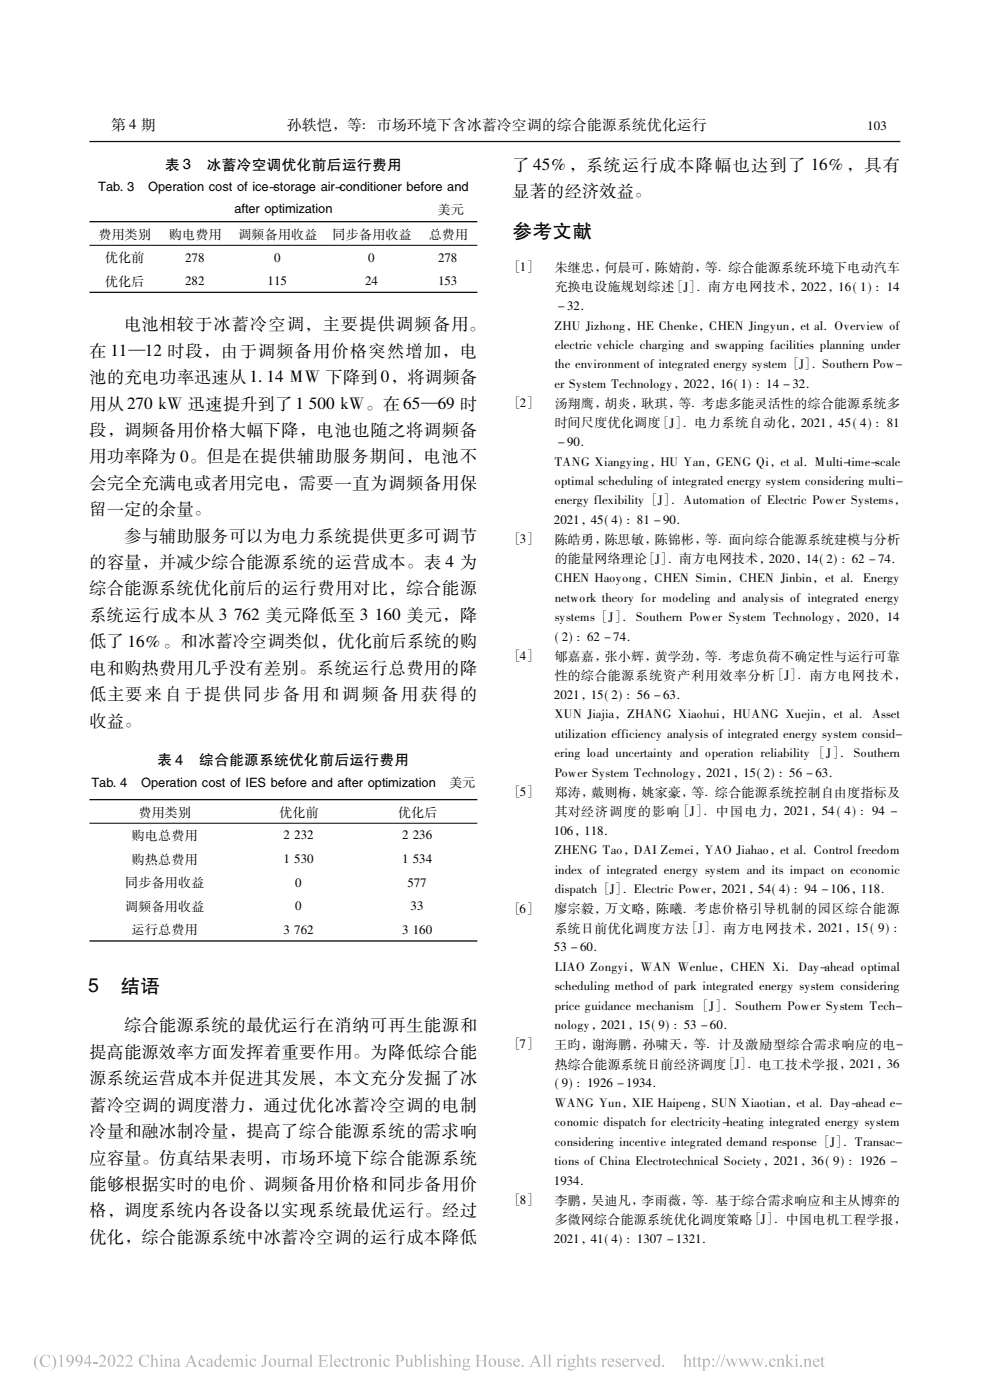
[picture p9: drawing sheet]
<svg xmlns="http://www.w3.org/2000/svg" width="210mm" height="297mm" viewBox="0 0 210 297" stroke-linecap="round" stroke-linejoin="round" font-family="sans-serif">
<defs><g id="words">
<g font-size="4.2">
<text x="108.7" y="50.4">参考文献</text>
<text x="18.7" y="210.4">5</text>
<text x="25.5" y="210.7">结语</text>
</g>
<g font-size="3.6">
<text x="108.7" y="36.3">了 45% ，</text>
<text x="108.7" y="41.8">显著的经济效益。</text>
<text x="124.3" y="36.3">系统运行成本降幅也达到了 16% ，</text>
<text x="183.3" y="36.3">具有</text>
<text x="26.4" y="70.1">电池相较于冰蓄冷空调，</text>
<text x="68.4" y="70.1">主要提供调频备用。</text>
<text x="19" y="75.7">在 11—12 时段，</text>
<text x="46.9" y="75.7">由于调频备用价格突然增加，</text>
<text x="97.6" y="75.7">电</text>
<text x="19" y="81.3">池的充电功率迅速从 1. 14 MW 下降到 0，</text>
<text x="86.5" y="81.3">将调频备</text>
<text x="19" y="86.9">用从270 kW 迅速提升到了1</text>
<text x="65.5" y="86.7">500 kW。</text>
<text x="81.3" y="86.9">在65—69 时</text>
<text x="19" y="92.5">段，</text>
<text x="26.4" y="92.5">调频备用价格大幅下降，</text>
<text x="67.2" y="92.5">电池也随之将调频备</text>
<text x="19" y="98.1">用功率降为 0。</text>
<text x="43.9" y="98.1">但是在提供辅助服务期间，</text>
<text x="89.9" y="98.1">电池不</text>
<text x="19" y="103.7">会完全充满电或者用完电，</text>
<text x="63.4" y="103.7">需要一直为调频备用保</text>
<text x="19" y="109.3">留一定的余量。</text>
<text x="26.4" y="114.9">参与辅助服务可以为电力系统提供更多可调节</text>
<text x="19" y="120.5">的容量，</text>
<text x="33.8" y="120.5">并减少综合能源系统的运营成本。</text>
<text x="90" y="120.5">表 4 为</text>
<text x="19" y="126.1">综合能源系统优化前后的运行费用对比，</text>
<text x="19" y="131.7">系统运行成本从 3</text>
<text x="49.6" y="131.5">762 美元降低至 3</text>
<text x="79.5" y="131.5">160 美元，</text>
<text x="86.2" y="126.1">综合能源</text>
<text x="97.6" y="131.7">降</text>
<text x="19" y="137.3">低了 16% 。</text>
<text x="38.3" y="137.3">和冰蓄冷空调类似，</text>
<text x="71.6" y="137.3">优化前后系统的购</text>
<text x="19" y="142.9">电和购热费用几乎没有差别。</text>
<text x="67.2" y="142.9">系统运行总费用的降</text>
<text x="19" y="148.5">低主要来自于提供同步备用和调频备用获得的</text>
<text x="19" y="154.1">收益。</text>
<text x="26.4" y="218.8">综合能源系统的最优运行在消纳可再生能源和</text>
<text x="19" y="224.4">提高能源效率方面发挥着重要作用。</text>
<text x="78.6" y="224.4">为降低综合能</text>
<text x="19" y="230">源系统运营成本并促进其发展，</text>
<text x="71" y="230">本文充分发掘了冰</text>
<text x="19" y="235.6">蓄冷空调的调度潜力，</text>
<text x="56" y="235.6">通过优化冰蓄冷空调的电制</text>
<text x="19" y="241.2">冷量和融冰制冷量，</text>
<text x="52.3" y="241.2">提高了综合能源系统的需求响</text>
<text x="19" y="246.8">应容量。</text>
<text x="33.8" y="246.8">仿真结果表明，</text>
<text x="59.7" y="246.8">市场环境下综合能源系统</text>
<text x="19" y="252.4">能够根据实时的电价、</text>
<text x="56" y="252.4">调频备用价格和同步备用价</text>
<text x="19" y="258">格，</text>
<text x="19" y="263.6">优化，</text>
<text x="26.4" y="258">调度系统内各设备以实现系统最优运行。</text>
<text x="30.1" y="263.6">综合能源系统中冰蓄冷空调的运行成本降低</text>
<text x="93.8" y="258">经过</text>
</g>
<g font-size="3.1">
<text x="23.6" y="27.6">第 4 期</text>
<text x="60.9" y="27.6">孙轶恺，</text>
<text x="73.6" y="27.6">等:</text>
<text x="80" y="27.6">市场环境下含冰蓄冷空调的综合能源系统优化运行</text>
<text x="35" y="36">表 3</text>
<text x="43.9" y="36">冰蓄冷空调优化前后运行费用</text>
<text x="33.4" y="162.3">表 4</text>
<text x="42.3" y="162.3">综合能源系统优化前后运行费用</text>
</g>
<g font-size="2.7">
<text x="183.9" y="27.5">103</text>
<text x="20.8" y="40.6">Tab. 3</text>
<text x="31.4" y="40.6">Operation cost of ice-storage air-conditioner before and</text>
<text x="49.7" y="45.3">after optimization</text>
<text x="92.9" y="45.4">美元</text>
<text x="20.9" y="50.6">费用类别</text>
<text x="35.9" y="50.6">购电费用</text>
<text x="50.6" y="50.6">调频备用收益</text>
<text x="70.5" y="50.6">同步备用收益</text>
<text x="90.9" y="50.6">总费用</text>
<text x="22.3" y="55.6">优化前</text>
<text x="39.3" y="55.5">278</text>
<text x="58.1" y="55.5">0</text>
<text x="78.1" y="55.5">0</text>
<text x="92.9" y="55.5">278</text>
<text x="108.2" y="57.5">［ 1］</text>
<text x="117.7" y="57.7">朱继忠， 何晨可， 陈婧韵， 等． 综合能源系统环境下电动汽车</text>
<text x="22.3" y="60.6">优化后</text>
<text x="39.3" y="60.5">282</text>
<text x="56.8" y="60.5">115</text>
<text x="77.4" y="60.5">24</text>
<text x="92.9" y="60.5">153</text>
<text x="117.7" y="61.8">充换电设施规划综述［ J］ ． 南方电网技术， 2022， 16( 1) :</text>
<text x="118.3" y="65.8">－32．</text>
<text x="188.1" y="61.7">14</text>
<text x="117.7" y="69.9">ZHU Jizhong， HE Chenke， CHEN Jingyun， et al． Overview of</text>
<text x="117.7" y="74">electric vehicle charging and swapping facilities planning under</text>
<text x="117.6" y="82.3">er System Technology， 2022， 16( 1) : 14 －32．</text>
<text x="117.7" y="78.2">the environment of integrated energy system［ J］ ． Southern Pow-</text>
<text x="108.2" y="86.4">［ 2］</text>
<text x="117.7" y="86.5">汤翔鹰， 胡炎， 耿琪， 等． 考虑多能灵活性的综合能源系统多</text>
<text x="117.7" y="90.6">时间尺度优化调度［ J］ ． 电力系统自动化， 2021， 45( 4) :</text>
<text x="118.3" y="94.7">－90．</text>
<text x="188.1" y="90.5">81</text>
<text x="117.7" y="98.8">TANG Xiangying， HU Yan， GENG Qi， et al． Multi-time-scale</text>
<text x="117.7" y="102.9">optimal scheduling of integrated energy system considering multi-</text>
<text x="117.7" y="107">energy flexibility ［ J］ ． Automation of Electric Power Systems，</text>
<text x="117.5" y="111.1">2021， 45( 4) : 81 －90．</text>
<text x="108.2" y="115.3">［ 3］</text>
<text x="117.7" y="115.4">陈皓勇， 陈思敏， 陈锦彬， 等． 面向综合能源系统建模与分析</text>
<text x="117.7" y="119.5">的能量网络理论［ J］ ． 南方电网技术， 2020， 14( 2) : 62 －74．</text>
<text x="117.7" y="123.5">CHEN Haoyong，</text>
<text x="138.8" y="123.5">CHEN Simin，</text>
<text x="156.8" y="123.5">CHEN Jinbin，</text>
<text x="175" y="123.5">et al．</text>
<text x="183" y="123.5">Energy</text>
<text x="117.7" y="127.6">network theory for modeling and analysis of integrated energy</text>
<text x="117.7" y="131.7">systems［ J］ ．</text>
<text x="134.9" y="131.7">Southern Power System Technology，</text>
<text x="179.8" y="131.7">2020，</text>
<text x="188.1" y="131.7">14</text>
<text x="117.7" y="135.9">( 2) : 62 －74．</text>
<text x="108.2" y="140">［ 4］</text>
<text x="117.7" y="140.1">郇嘉嘉， 张小辉， 黄学劲， 等． 考虑负荷不确定性与运行可靠</text>
<text x="117.5" y="148.2">2021， 15( 2) : 56 －63．</text>
<text x="117.7" y="144.3">性的综合能源系统资产利用效率分析［ J］ ． 南方电网技术，</text>
<text x="117.7" y="152.3">XUN Jiajia，</text>
<text x="133.1" y="152.3">ZHANG Xiaohui，</text>
<text x="155.5" y="152.3">HUANG Xuejin，</text>
<text x="176.8" y="152.3">et al．</text>
<text x="185" y="152.3">Asset</text>
<text x="117.6" y="160.6">ering load uncertainty and operation reliability ［ J］ ．</text>
<text x="117.7" y="156.5">utilization efficiency analysis of integrated energy system consid-</text>
<text x="181.1" y="160.6">Southern</text>
<text x="19.4" y="166.9">Tab. 4</text>
<text x="30" y="166.9">Operation cost of IES before and after optimization</text>
<text x="95.3" y="167">美元</text>
<text x="117.7" y="164.7">Power System Technology， 2021， 15( 2) : 56 －63．</text>
<text x="29.4" y="173.2">费用类别</text>
<text x="59.3" y="173.2">优化前</text>
<text x="84.4" y="173.2">优化后</text>
<text x="108.2" y="168.8">［ 5］</text>
<text x="117.7" y="169">郑涛， 戴则梅， 姚家豪， 等． 综合能源系统控制自由度指标及</text>
<text x="117.7" y="173.1">其对经济调度的影响［ J］ ． 中国电力，</text>
<text x="166.2" y="172.9">2021，</text>
<text x="174.3" y="172.9">54( 4) :</text>
<text x="185" y="172.9">94 －</text>
<text x="28" y="178.2">购电总费用</text>
<text x="60.1" y="178.1">2</text>
<text x="62.4" y="178.1">232</text>
<text x="85.3" y="178.1">2</text>
<text x="87.6" y="178.1">236</text>
<text x="117.5" y="177.1">106， 118．</text>
<text x="28" y="183.2">购热总费用</text>
<text x="60.1" y="183.1">1</text>
<text x="62.4" y="183.1">530</text>
<text x="85.3" y="183.1">1</text>
<text x="87.6" y="183.1">534</text>
<text x="117.7" y="181.2">ZHENG Tao， DAI Zemei， YAO Jiahao， et al． Control freedom</text>
<text x="117.7" y="185.3">index of integrated energy system and its impact on economic</text>
<text x="26.6" y="188.2">同步备用收益</text>
<text x="62.6" y="188.1">0</text>
<text x="86.4" y="188.1">577</text>
<text x="117.7" y="189.4">dispatch ［ J］ ． Electric Power， 2021， 54( 4) : 94 －106， 118．</text>
<text x="26.6" y="193.2">调频备用收益</text>
<text x="62.6" y="193.1">0</text>
<text x="87.1" y="193.1">33</text>
<text x="108.2" y="193.6">［ 6］</text>
<text x="117.6" y="193.7">廖宗毅， 万文略，</text>
<text x="117.7" y="197.8">系统日前优化调度方法［ J］ ． 南方电网技术，</text>
<text x="139.2" y="193.7">陈曦． 考虑价格引导机制的园区综合能源</text>
<text x="173.5" y="197.7">2021，</text>
<text x="181.5" y="197.7">15( 9) :</text>
<text x="28" y="198.2">运行总费用</text>
<text x="60.1" y="198.1">3</text>
<text x="62.4" y="198.1">762</text>
<text x="85.3" y="198.1">3</text>
<text x="87.6" y="198.1">160</text>
<text x="117.5" y="201.8">53 －60．</text>
<text x="117.7" y="205.9">LIAO Zongyi，</text>
<text x="135.9" y="205.9">WAN Wenlue，</text>
<text x="155" y="205.9">CHEN Xi．</text>
<text x="169.3" y="205.9">Day-ahead optimal</text>
<text x="117.7" y="210">scheduling method of park integrated energy system considering</text>
<text x="117.7" y="214.2">price guidance mechanism ［ J］ ． Southern Power System Tech-</text>
<text x="117.6" y="218.3">nology， 2021， 15( 9) : 53 －60．</text>
<text x="108.2" y="222.4">［ 7］</text>
<text x="117.6" y="222.5">王昀， 谢海鹏， 孙啸天， 等． 计及激励型综合需求响应的电-</text>
<text x="117.7" y="226.7">热综合能源系统日前经济调度［ J］ ． 电工技术学报， 2021， 36</text>
<text x="117.7" y="230.7">( 9) : 1926 －1934．</text>
<text x="117.6" y="238.9">conomic dispatch for electricity-heating integrated energy system</text>
<text x="117.7" y="234.8">WANG Yun， XIE Haipeng， SUN Xiaotian， et al． Day-ahead e-</text>
<text x="117.7" y="243">considering incentive integrated demand response ［ J］ ． Transac-</text>
<text x="117.5" y="251.3">1934．</text>
<text x="117.6" y="247.2">tions of China Electrotechnical Society， 2021， 36( 9) :</text>
<text x="182.4" y="247.2">1926 －</text>
<text x="108.2" y="255.4">［ 8］</text>
<text x="117.7" y="255.5">李鹏， 吴迪凡， 李雨薇， 等． 基于综合需求响应和主从博弈的</text>
<text x="117.5" y="263.7">2021， 41( 4) : 1307 －1321．</text>
<text x="117.7" y="259.6">多微网综合能源系统优化调度策略［ J］ ． 中国电机工程学报，</text>
</g>
</g></defs>
<path d="M19 30h172M19 47h82.2M19 62h82.2M19 169.6h82.2M19 199.6h82.2" fill="none" stroke="#000" stroke-width=".27"/>
<path d="M19 52h82.2M19 174.6h82.2" fill="none" stroke="#000" stroke-width=".21"/>
<g fill="#b3b3b3">
<path d="M7.8 287.6l.4-.3a2.47 2.47 0 0 0 0 3.4 1.93 1.93 0 0 1-.4-3.1z" fill-rule="evenodd"/>
<path d="M8.9 287.7a1.78 1.78 0 0 1 1.5-.2l.1-.1 .1 .8a.92 .92 0 0 0-1.1-.7 .92 .92 0 0 0-.6 1.2 .98 .98 0 0 0 .6 1.1 .98 .98 0 0 0 1.2-.5 1.24 1.24 0 0 1-1.9 .3 1.24 1.24 0 0 1 .1-1.9z" fill-rule="evenodd"/>
<path d="M122.2 287.5l.5-.2v1.2a.55 .55 0 0 1 .7-.3 .55 .55 0 0 1 .4 .7v.8l.2 .2h-.8l.2-.2v-1a.35 .35 0 0 0-.3-.3 .35 .35 0 0 0-.4 .2v1.1l.3 .2h-.8l.2-.1v-.3v-1.7v-.3z" fill-rule="evenodd"/>
<path d="M12.5 287.7l.7-.3v2.2l.3 .3h-.9l.2-.1 .1-1.7-.1-.4z" fill-rule="evenodd"/>
<path d="M14.4 287.5a.93 .93 0 0 1 1.2 .3 .93 .93 0 0 1 0 1.1 1.34 1.34 0 0 1-1.5 1 1.26 1.26 0 0 0 1.1-1.1 .77 .77 0 0 1-1.1-.2 .77 .77 0 0 1 .3-1.1zM14.7 287.5a.64 .64 0 0 0-.3 .9 .64 .64 0 0 0 .9 .3 .99 .99 0 0 0-.4-1.2z" fill-rule="evenodd"/>
<path d="M18.9 287.4h.2v1.6h.3v.2h-.3v.7h-.3v-.7h-1v-.2zM18.8 287.7l-.8 1.3h.8z" fill-rule="evenodd"/>
<path d="M19.7 288.9h1v.3h-1z" fill-rule="evenodd"/>
<path d="M21.2 287.5a.77 .77 0 0 1 1.1 .2 .77 .77 0 0 1-.2 1.1l-.8 .8h.9l.3-.2-.1 .5-1.5-.1a2.08 2.08 0 0 0 1.1-1.9 .62 .62 0 0 0-1 .2z" fill-rule="evenodd"/>
<path d="M23.2 287.6a.75 .75 0 0 1 .9-.1 .75 .75 0 0 1 .3 .8 1.09 1.09 0 0 1-1 1.6 1.75 1.75 0 0 1-.2-2.3zM23.5 287.5a2.28 2.28 0 0 0 0 2.3h.1a1.76 1.76 0 0 0 .3-2.1z" fill-rule="evenodd"/>
<path d="M25 287.5a.77 .77 0 0 1 1.1 .2 .77 .77 0 0 1-.3 1.1l-.8 .8h1l.3-.2-.2 .5h-1.4a2.65 2.65 0 0 0 1.1-1.9 .6 .6 0 0 0-.6-.3 .6 .6 0 0 0-.5 .4z" fill-rule="evenodd"/>
<path d="M26.8 287.5a.77 .77 0 0 1 1.2 .2 .77 .77 0 0 1-.3 1.1l-.8 .8h1l.3-.2-.2 .5-1.4-.1a2.08 2.08 0 0 0 1.1-1.9 .62 .62 0 0 0-1.1 .2z" fill-rule="evenodd"/>
<path d="M29.9 287.7a1.76 1.76 0 0 1 1.5-.2l.2-.1v.8a.9 .9 0 0 0-1.1-.7 .9 .9 0 0 0-.6 1.2 .96 .96 0 0 0 .6 1.1 .96 .96 0 0 0 1.2-.5 1.24 1.24 0 0 1-1.9 .3 1.24 1.24 0 0 1 .1-1.9z" fill-rule="evenodd"/>
<path d="M31.8 287.5l.6-.2v1.2a.54 .54 0 0 1 .7-.3 .54 .54 0 0 1 .3 .7v.9l.3 .1h-.9l.3-.2v-1a.35 .35 0 0 0-.3-.3 .35 .35 0 0 0-.4 .2v1.2l.3 .1h-.8l.2-.2v-2z" fill-rule="evenodd"/>
<path d="M125.4 288.3l.9-.1v.5a.45 .45 0 0 0-.3-.4 .45 .45 0 0 0-.5 .1v.3l.3 .2a.59 .59 0 0 1 .5 .7 .59 .59 0 0 1-.9 .3h-.1v-.5a.45 .45 0 0 0 .3 .4 .45 .45 0 0 0 .5-.2l-.1-.3-.7-.4z" fill-rule="evenodd"/>
<path d="M100.8 287.4h1l-.3 .2v1h1.2v-1l-.4-.2h1.1l-.3 .2-.1 .3 .1 1.7 .3 .3h-1.1l.4-.1v-1.1h-1.2v1l.3 .2h-1l.3-.1v-.3v-1.9z" fill-rule="evenodd"/>
<path d="M36.9 288.5a.62 .62 0 0 1 .7-.3 .62 .62 0 0 1 .4 .6v.9h.3l-.4 .2-.2-.2a.51 .51 0 0 1-.9 .1 .51 .51 0 0 1 .4-.8l.5-.2v-.3a.32 .32 0 0 0-.4-.2 .32 .32 0 0 0-.2 .4h-.2zM37.1 289.2a.34 .34 0 0 0 .1 .5 .34 .34 0 0 0 .5-.1v-.7z" fill-rule="evenodd"/>
<path d="M16.3 287.5a.86 .86 0 0 1 1.1 .1 .86 .86 0 0 1 .1 1.1 1.38 1.38 0 0 1-1.5 1.2 1.21 1.21 0 0 0 1.1-1.1 .78 .78 0 0 1-1.1-.2 .78 .78 0 0 1 .3-1.1zM16.4 287.7a.64 .64 0 0 0-.1 .7 .64 .64 0 0 0 .8 .3 .74 .74 0 0 0-.5-1.2z" fill-rule="evenodd"/>
<path d="M85.8 288.2h.6v1.1a.36 .36 0 0 0 .3 .4 .36 .36 0 0 0 .4-.2v-1.1l-.2-.2h.6v1.4l.2 .1-.6 .2v-.3a.54 .54 0 0 1-.6 .3 .54 .54 0 0 1-.4-.6v-.9z" fill-rule="evenodd"/>
<path d="M42.3 288.4a.59 .59 0 0 1 .7-.2 .59 .59 0 0 1 .4 .5 .29 .29 0 0 1-.3 0 .29 .29 0 0 1-.1-.3 .6 .6 0 0 0-.6 .3 .6 .6 0 0 0 .1 .7 .55 .55 0 0 0 .6 .2 .55 .55 0 0 0 .4-.4 .76 .76 0 0 1-.9 .7 .76 .76 0 0 1-.5-1.1z" fill-rule="evenodd"/>
<path d="M44 288.3a.62 .62 0 0 1 .7-.1 .62 .62 0 0 1 .3 .6l.1 .9h.2l-.4 .2-.2-.2a.51 .51 0 0 1-.9 .1 .51 .51 0 0 1 .5-.8l.4-.2v-.3a.36 .36 0 0 0-.4-.2 .36 .36 0 0 0-.3 .5l-.1-.1zM44.1 289.2l.1 .5h.3l.2-.1v-.7z" fill-rule="evenodd"/>
<path d="M46.4 287.5l.5-.2v2.3l.3 .1-.6 .2v-.2a.74 .74 0 0 1-1 0 .74 .74 0 0 1-.1-1l.5-.5 .6 .1v-.6zM46 288.4a.75 .75 0 0 0-.2 .8 .75 .75 0 0 0 .6 .5l.2-.1v-.9a.38 .38 0 0 0-.2-.3 .38 .38 0 0 0-.4 0z" fill-rule="evenodd"/>
<path d="M53.2 288.4a.56 .56 0 0 1 .6-.2 .56 .56 0 0 1 .4 .5 .27 .27 0 0 1-.3-.1 .27 .27 0 0 1-.1-.2 .6 .6 0 0 0-.6 .3 .6 .6 0 0 0 .2 .7 .55 .55 0 0 0 .5 .2 .55 .55 0 0 0 .5-.4 .76 .76 0 0 1-1 .7 .76 .76 0 0 1-.5-1.1z" fill-rule="evenodd"/>
<path d="M34.1 287.5a.18 .18 0 0 1 .3 0 .18 .18 0 0 1-.3 0zM33.8 288.4l.6-.2v1.5l.3 .2h-.9l.3-.1v-.3v-1z" fill-rule="evenodd"/>
<path d="M52.1 287.5a.2 .2 0 0 1 .4 0 .2 .2 0 0 1-.4 0zM51.9 288.4l.6-.2v1.6l.2 .1h-.8l.2-.2v-1.2z" fill-rule="evenodd"/>
<path d="M47.6 288.4a.67 .67 0 0 1 .7-.2 .67 .67 0 0 1 .5 .7h-1.2a.6 .6 0 0 0 .4 .7 .6 .6 0 0 0 .7-.4 .74 .74 0 0 1-.9 .7 .74 .74 0 0 1-.5-1.1zM47.7 288.4l-.1 .3h.8a.39 .39 0 0 0-.2-.3 .39 .39 0 0 0-.5 0z" fill-rule="evenodd"/>
<path d="M55.7 287.4h1.1l-.4 .3v1.4a.58 .58 0 0 1-.2 .7 .58 .58 0 0 1-.7-.1l.1-.2 .4 .3 .1-.1v-2z" fill-rule="evenodd"/>
<path d="M56.9 289a.85 .85 0 0 1 1.7 0 .85 .85 0 0 1-1.7 0zM57.5 288.4a.89 .89 0 0 0 .5 1.4 .92 .92 0 0 0-.4-1.5z" fill-rule="evenodd"/>
<path d="M58.7 288.2h.6v1.1a.36 .36 0 0 0 .3 .4 .36 .36 0 0 0 .4-.2v-1.1l-.2-.2h.5v1.4l.3 .1-.6 .2v-.3a.52 .52 0 0 1-.6 .4 .52 .52 0 0 1-.4-.7v-.9z" fill-rule="evenodd"/>
<path d="M60.6 288.4l.6-.2v.3l.3-.3 .3 .1a.23 .23 0 0 1-.1 .2 .23 .23 0 0 1-.3-.1l-.2 .3v1l.3 .2h-.9l.3-.2v-1.2z" fill-rule="evenodd"/>
<path d="M61.8 288.4l.6-.2v.3a.54 .54 0 0 1 .7-.3 .54 .54 0 0 1 .4 .6v1l.2 .1h-.8l.2-.2v-.9v-.3l-.2-.1-.5 .2v1.1l.3 .2h-.8l.2-.2v-1.2z" fill-rule="evenodd"/>
<path d="M64.1 288.3a.62 .62 0 0 1 .7-.1 .62 .62 0 0 1 .4 .6v.9h.2l-.3 .2-.3-.2a.51 .51 0 0 1-.9 .1 .51 .51 0 0 1 .5-.8l.4-.2v-.3a.36 .36 0 0 0-.4-.2 .36 .36 0 0 0-.2 .5l-.2-.1zM64.2 289.2l.1 .5h.3l.2-.1v-.7z" fill-rule="evenodd"/>
<path d="M65.5 287.5l.6-.2v2.4l.3 .2h-.9l.3-.1v-2.1z" fill-rule="evenodd"/>
<path d="M67.5 287.4h1.9v.6l-.2-.4-1-.1v1h.8l.1-.3v.8l-.2-.3h-.7v1l.1 .1a.9 .9 0 0 0 1.2-.5l-.1 .6h-1.9l.2-.1 .1-.3v-1.8z" fill-rule="evenodd"/>
<path d="M172.6 288.4a.67 .67 0 0 1 .8-.2 .67 .67 0 0 1 .4 .7h-1.2a.6 .6 0 0 0 .4 .7 .6 .6 0 0 0 .8-.4 .73 .73 0 0 1-1 .7 .73 .73 0 0 1-.4-1.1zM172.8 288.4l-.2 .3h.9a.4 .4 0 0 0-.3-.4 .4 .4 0 0 0-.4 .1z" fill-rule="evenodd"/>
<path d="M71.1 288.4a.67 .67 0 0 1 .7-.2 .67 .67 0 0 1 .5 .7h-1.2a.6 .6 0 0 0 .4 .7 .6 .6 0 0 0 .7-.4 .73 .73 0 0 1-.9 .7 .73 .73 0 0 1-.4-1.1zM71.3 288.4l-.2 .3h.8a.4 .4 0 0 0-.2-.4 .4 .4 0 0 0-.4 .1z" fill-rule="evenodd"/>
<path d="M72.8 288.4a.56 .56 0 0 1 .6-.2 .56 .56 0 0 1 .4 .5 .27 .27 0 0 1-.3-.1 .27 .27 0 0 1-.1-.2 .6 .6 0 0 0-.6 .3 .6 .6 0 0 0 .2 .7 .55 .55 0 0 0 .5 .2 .55 .55 0 0 0 .5-.4 .76 .76 0 0 1-1 .7 .76 .76 0 0 1-.4-1.1z" fill-rule="evenodd"/>
<path d="M74.6 287.7v.5h.4l-.4 .1 .1 1.3 .1 .1 .3-.1a.39 .39 0 0 1-.5 .4 .39 .39 0 0 1-.3-.5v-1.2h-.3z" fill-rule="evenodd"/>
<path d="M75.1 288.4l.6-.2v.3l.4-.3a.18 .18 0 0 1 .2 .1 .18 .18 0 0 1-.1 .2l-.3-.1-.2 .3v1l.3 .2h-.9l.2-.1 .1-.3-.1-1z" fill-rule="evenodd"/>
<path d="M76.4 289a.85 .85 0 0 1 1.7 0 .85 .85 0 0 1-1.7 0zM77 288.4a.86 .86 0 0 0 .5 1.4 .91 .91 0 0 0-.4-1.5z" fill-rule="evenodd"/>
<path d="M78.2 288.4l.6-.2v.3a.54 .54 0 0 1 .7-.3 .54 .54 0 0 1 .3 .6v1l.3 .1h-.8l.2-.2v-.9l-.1-.3-.2-.1-.4 .2v1.1l.3 .2h-.9l.3-.2v-1.2z" fill-rule="evenodd"/>
<path d="M80.5 287.5a.19 .19 0 0 1 .3 0 .19 .19 0 0 1-.3 0zM80.2 288.4l.6-.2v1.6l.3 .1h-.8l.2-.2v-1.2z" fill-rule="evenodd"/>
<path d="M81.5 288.4a.56 .56 0 0 1 .6-.2 .56 .56 0 0 1 .5 .5 .27 .27 0 0 1-.3-.1 .27 .27 0 0 1-.1-.2 .6 .6 0 0 0-.6 .3 .6 .6 0 0 0 .1 .7 .55 .55 0 0 0 .6 .2 .55 .55 0 0 0 .4-.4 .76 .76 0 0 1-.9 .7 .76 .76 0 0 1-.5-1.1z" fill-rule="evenodd"/>
<path d="M83.8 287.4h.9a.76 .76 0 0 1 1 .8 .76 .76 0 0 1-1.2 .5v1l.3 .2h-1l.3-.1v-.3v-1.8zM84.5 287.6v1a.57 .57 0 0 0 .8-.5 .57 .57 0 0 0-.8-.5z" fill-rule="evenodd"/>
<path d="M40.6 287.4l.9 2.1 .4 .4h-1l.2-.1-.1-.7h-1l-.3 .6 .3 .2h-.8l.3-.3zM40.5 288l-.5 1h.9z" fill-rule="evenodd"/>
<path d="M87.7 287.5l.6-.2v1.2a.7 .7 0 0 1 1-.2 .7 .7 0 0 1 .2 1 .92 .92 0 0 1-1.5 .5v-2l-.1-.3zM88.3 288.6v1.1a.65 .65 0 0 0 1-.4 .65 .65 0 0 0-.7-.9z" fill-rule="evenodd"/>
<path d="M91 287.5a.2 .2 0 0 1 .4 0 .2 .2 0 0 1-.4 0zM90.8 288.4l.5-.2 .1 1.5 .2 .2h-.8l.2-.1 .1-.3-.1-1z" fill-rule="evenodd"/>
<path d="M92 288.3l.9-.1v.5a.47 .47 0 0 0-.3-.4 .47 .47 0 0 0-.5 .1l.3 .5a.59 .59 0 0 1 .5 .8 .59 .59 0 0 1-.9 .2h-.1v-.5a.48 .48 0 0 0 .3 .4 .48 .48 0 0 0 .5-.2l-.1-.3-.7-.4z" fill-rule="evenodd"/>
<path d="M93.1 287.5l.6-.2v1.2a.54 .54 0 0 1 .7-.3 .54 .54 0 0 1 .3 .7l.1 .9 .2 .1h-.8l.2-.2v-1a.35 .35 0 0 0-.3-.3 .35 .35 0 0 0-.4 .2v1.2l.3 .1h-.8l.2-.2v-2z" fill-rule="evenodd"/>
<path d="M95.4 287.5a.18 .18 0 0 1 .3 0 .18 .18 0 0 1-.3 0zM95.1 288.4l.6-.2v1.5l.3 .2h-.9l.3-.1v-.3v-1z" fill-rule="evenodd"/>
<path d="M96.1 288.4l.5-.2v.3a.54 .54 0 0 1 .7-.3 .54 .54 0 0 1 .3 .6l.1 .9 .2 .2h-.8l.2-.2v-1.1l-.2-.2-.5 .2v1.1l.3 .2h-.8l.2-.1v-.3v-1z" fill-rule="evenodd"/>
<path d="M168.7 287.5a.2 .2 0 0 1 .4 0 .2 .2 0 0 1-.4 0zM168.5 288.4l.6-.2v1.5l.3 .2h-.9l.3-.1v-.3v-1z" fill-rule="evenodd"/>
<path d="M34.7 288.4l.6-.2v.3a.54 .54 0 0 1 .7-.3 .54 .54 0 0 1 .3 .6v.9l.3 .2h-.8l.2-.2v-1.1l-.2-.2-.5 .2v1.1l.3 .2h-.9l.3-.1v-.3v-1z" fill-rule="evenodd"/>
<path d="M103.6 289a.85 .85 0 0 1 1.7 0 .85 .85 0 0 1-1.7 0zM104.2 288.4a.89 .89 0 0 0 .4 1.4 .92 .92 0 0 0-.3-1.5z" fill-rule="evenodd"/>
<path d="M105.4 288.2h.5v1.1a.36 .36 0 0 0 .3 .4 .36 .36 0 0 0 .4-.2v-1.1l-.2-.2h.6v1.4l.2 .1-.6 .2v-.3a.52 .52 0 0 1-.6 .4 .52 .52 0 0 1-.3-.7l-.1-.9z" fill-rule="evenodd"/>
<path d="M107.6 288.3l.8-.1v.5a.44 .44 0 0 0-.3-.4 .44 .44 0 0 0-.5 .2l.3 .4a.59 .59 0 0 1 .6 .7 .59 .59 0 0 1-.9 .3h-.2v-.5a.48 .48 0 0 0 .4 .4 .48 .48 0 0 0 .5-.2l-.1-.3-.8-.5z" fill-rule="evenodd"/>
<path d="M109.1 288.4a.67 .67 0 0 1 .7-.2 .67 .67 0 0 1 .5 .7h-1.2a.6 .6 0 0 0 .4 .7 .6 .6 0 0 0 .7-.4 .74 .74 0 0 1-.9 .7 .74 .74 0 0 1-.4-1.1zM109.3 288.4l-.2 .3h.8a.39 .39 0 0 0-.2-.3 .39 .39 0 0 0-.4 0z" fill-rule="evenodd"/>
<path d="M89.7 287.5l.6-.2v2.4l.3 .2h-.9l.3-.1v-2.1z" fill-rule="evenodd"/>
<path d="M113.6 287.4l.9 2.1 .4 .4h-1l.3-.1-.2-.7h-1l-.3 .6 .3 .2h-.7l.3-.3zM113.5 288l-.5 1h.9z" fill-rule="evenodd"/>
<path d="M115.1 287.5l.6-.2v2.2v.3l.3 .1h-.9l.3-.1v-.3v-1.7l-.1-.3z" fill-rule="evenodd"/>
<path d="M116.2 287.5l.5-.2v2.5l.3 .1h-.8l.2-.4v-1.8z" fill-rule="evenodd"/>
<path d="M118 288.4l.6-.2v.3l.4-.3a.18 .18 0 0 1 .2 .1 .18 .18 0 0 1-.1 .2l-.3-.1-.2 .3v1l.3 .2h-.9l.2-.1 .1-.3-.1-1z" fill-rule="evenodd"/>
<path d="M152.7 287.3h.1l-.9 2.6h-.1z" fill-rule="evenodd"/>
<path d="M120.7 288.4l.5-.2 .9 .1-.1 .2h-.3a.68 .68 0 0 1-.1 .7 .68 .68 0 0 1-.8 .2v.2l.2 .1a.75 .75 0 0 1 1.1 .5 .93 .93 0 0 1-.8 .6 .93 .93 0 0 1-.9-.5l.3-.4-.2-.3 .3-.3-.3-.4zM120.9 288.4a.49 .49 0 0 0-.1 .6 .49 .49 0 0 0 .6 .2 .5 .5 0 0 0 .1-.6 .5 .5 0 0 0-.6-.2zM120.8 289.9l-.2 .3a.72 .72 0 0 0 .7 .3 .72 .72 0 0 0 .6-.5z" fill-rule="evenodd"/>
<path d="M10.9 287.3a1.91 1.91 0 0 1 0 3.4 2.47 2.47 0 0 0 0-3.4z" fill-rule="evenodd"/>
<path d="M124.6 287.7v.5h.4l-.4 .1v1.3l.2 .1 .3-.1a.38 .38 0 0 1-.5 .4 .38 .38 0 0 1-.3-.5v-1.2h-.3z" fill-rule="evenodd"/>
<path d="M48.9 288.4l.5-.2v.3a.55 .55 0 0 1 .5-.3 .55 .55 0 0 1 .5 .3 .53 .53 0 0 1 .7-.3 .53 .53 0 0 1 .4 .6v1l.2 .1h-.8l.3-.2v-.9a.35 .35 0 0 0-.4-.4 .35 .35 0 0 0-.4 .3v1.1l.3 .1h-.8l.2-.2v-.9a.37 .37 0 0 0-.2-.4 .37 .37 0 0 0-.5 .2l.1 1.2 .2 .1h-.8l.2-.1v-.3v-1z" fill-rule="evenodd"/>
<path d="M127.5 288.4l.6-.2v.3l.2-.3h.3a.2 .2 0 0 1 0 .3 .2 .2 0 0 1-.3-.1l-.2 .3v1l.3 .2h-.9l.2-.2v-1.2z" fill-rule="evenodd"/>
<path d="M129.1 288.4a.67 .67 0 0 1 .7-.2 .67 .67 0 0 1 .5 .7h-1.2a.6 .6 0 0 0 .4 .7 .6 .6 0 0 0 .7-.4 .73 .73 0 0 1-.9 .7 .73 .73 0 0 1-.4-1.1zM129.3 288.4l-.2 .3h.8a.4 .4 0 0 0-.2-.4 .4 .4 0 0 0-.4 .1z" fill-rule="evenodd"/>
<path d="M130.7 288.3l.9-.1v.5a.44 .44 0 0 0-.3-.4 .44 .44 0 0 0-.5 .2l.3 .4a.59 .59 0 0 1 .5 .7 .59 .59 0 0 1-.9 .3h-.1v-.5a.48 .48 0 0 0 .3 .4 .48 .48 0 0 0 .5-.2v-.3l-.8-.5z" fill-rule="evenodd"/>
<path d="M132.2 288.4a.67 .67 0 0 1 .8-.2 .67 .67 0 0 1 .4 .7h-1.1a.6 .6 0 0 0 .3 .7 .6 .6 0 0 0 .8-.4 .74 .74 0 0 1-1 .7 .74 .74 0 0 1-.4-1.1zM132.4 288.4l-.1 .3h.7a.39 .39 0 0 0-.2-.3 .39 .39 0 0 0-.4 0z" fill-rule="evenodd"/>
<path d="M133.5 288.4l.6-.2v.3l.4-.3a.18 .18 0 0 1 .3 .1 .18 .18 0 0 1-.2 .2l-.3-.1-.2 .3v1l.3 .2h-.9l.3-.1v-.3v-1z" fill-rule="evenodd"/>
<path d="M134.8 288.2h.8l-.2 .3 .4 1 .4-1.1-.2-.2h.6l-.9 1.7-.7-1.5z" fill-rule="evenodd"/>
<path d="M137 288.4a.67 .67 0 0 1 .8-.2 .67 .67 0 0 1 .4 .7h-1.1a.6 .6 0 0 0 .3 .7 .6 .6 0 0 0 .8-.4 .74 .74 0 0 1-1 .7 .74 .74 0 0 1-.4-1.1zM137.2 288.4l-.1 .3h.7a.39 .39 0 0 0-.2-.3 .39 .39 0 0 0-.4 0z" fill-rule="evenodd"/>
<path d="M139.4 287.5l.5-.2v2.3l.3 .1-.6 .2v-.2a.74 .74 0 0 1-1 0 .74 .74 0 0 1 0-1l.4-.5 .6 .1v-.6zM139 288.4a.77 .77 0 0 0 .5 1.3l.1-.1v-.9a.39 .39 0 0 0-.2-.3 .39 .39 0 0 0-.4 0z" fill-rule="evenodd"/>
<path d="M144.9 287.5l.6-.2v1.2a.55 .55 0 0 1 .7-.3 .55 .55 0 0 1 .3 .7v.9l.3 .1h-.9l.3-.2v-1a.35 .35 0 0 0-.3-.3 .35 .35 0 0 0-.4 .2v1.2l.2 .1h-.8l.3-.1v-2.1z" fill-rule="evenodd"/>
<path d="M147.3 287.7l.1 .5h.3l-.3 .1v1.3l.1 .1 .2-.1a.32 .32 0 0 1-.3 .3 .32 .32 0 0 1-.3-.2v-1.4h-.3z" fill-rule="evenodd"/>
<path d="M148.3 287.7l.1 .5h.4l-.4 .1v1.3l.2 .1 .2-.1a.38 .38 0 0 1-.4 .4 .38 .38 0 0 1-.3-.5v-1.2h-.3z" fill-rule="evenodd"/>
<path d="M148.8 288.4l.6-.2v.4a.62 .62 0 0 1 .8-.4 .62 .62 0 0 1 .4 .8 .76 .76 0 0 1-.3 .8 .76 .76 0 0 1-.9 0v.7l.3 .2h-.9l.3-.2v-2zM149.6 288.5l-.2 .2v.6a.47 .47 0 0 0 .6 .6 .47 .47 0 0 0 .3-.7 .5 .5 0 0 0-.1-.6 .5 .5 0 0 0-.6-.1z" fill-rule="evenodd"/>
<path d="M151.1 288.4a.2 .2 0 0 1 .4 0 .2 .2 0 0 1-.4 0zM151 289.7a.25 .25 0 0 1 .5 0 .25 .25 0 0 1-.5 0z" fill-rule="evenodd"/>
<path d="M119.6 287.5a.2 .2 0 0 1 .4 0 .2 .2 0 0 1-.4 0zM119.3 288.4l.6-.2v1.5l.3 .2h-.8l.2-.1v-1.3z" fill-rule="evenodd"/>
<path d="M153.7 287.3h.1l-.8 2.6h-.2z" fill-rule="evenodd"/>
<path d="M153.8 288.2h.8l-.2 .3 .4 1 .4-.8-.3-.5h.7l-.2 .3 .5 1 .3-1.1-.2-.2 .5 .1-.2 .2-.5 1.4-.5-1.1-.6 1.1-.6-1.5z" fill-rule="evenodd"/>
<path d="M156.6 288.2h.7l-.2 .2 .5 1.1 .3-.8-.3-.5h.7l-.1 .2 .4 1.1 .4-1.1-.3-.2 .5 .1-.7 1.6-.5-1.1-.6 1.1-.6-1.5z" fill-rule="evenodd"/>
<path d="M159.3 288.2h.7l-.1 .3 .4 1 .4-.8-.4-.5h.7l-.1 .3 .4 1 .4-1.1-.2-.2 .5 .1-.3 .2-.4 1.4-.6-1.1-.6 1.1z" fill-rule="evenodd"/>
<path d="M163.3 288.4a.59 .59 0 0 1 .7-.2 .59 .59 0 0 1 .4 .5 .29 .29 0 0 1-.3 0 .29 .29 0 0 1-.1-.3 .6 .6 0 0 0-.6 .3 .6 .6 0 0 0 .1 .7 .55 .55 0 0 0 .6 .2 .55 .55 0 0 0 .4-.4 .76 .76 0 0 1-.9 .7 .76 .76 0 0 1-.5-1.1z" fill-rule="evenodd"/>
<path d="M164.6 288.4l.6-.2v.3a.54 .54 0 0 1 .7-.3 .54 .54 0 0 1 .3 .6v.9l.3 .2h-.8l.2-.2v-1.1l-.2-.2-.5 .2v1.1l.3 .2h-.9l.3-.1v-.3v-1z" fill-rule="evenodd"/>
<path d="M166.5 287.5l.6-.2v1.7l.6-.5-.1-.3h.7l-.9 .7 1 1h-.8l.1-.2-.6-.7v.8l.3 .1h-.9l.2-.1 .1-.3v-1.8z" fill-rule="evenodd"/>
<path d="M98.4 288.4l.4-.2 .9 .2-.3 .1a.68 .68 0 0 1-.1 .8 .68 .68 0 0 1-.8 .1l-.1 .2 .2 .1a.72 .72 0 0 1 1.1 .5 .9 .9 0 0 1-.8 .6 .9 .9 0 0 1-.8-.5l.3-.4-.2-.3 .3-.3-.3-.4zM98.6 288.4a.49 .49 0 0 0-.1 .6 .49 .49 0 0 0 .6 .2 .5 .5 0 0 0 .1-.6 .5 .5 0 0 0-.6-.2zM98.5 289.9l-.2 .3a.73 .73 0 0 0 .7 .3 .73 .73 0 0 0 .6-.5z" fill-rule="evenodd"/>
<path d="M170.4 288.4l.6-.2v.3a.54 .54 0 0 1 .6-.3 .54 .54 0 0 1 .4 .6v1l.2 .1h-.8l.3-.2v-.9l-.1-.3-.2-.1-.4 .2v1.1l.2 .2h-.8l.2-.2v-1.2z" fill-rule="evenodd"/>
<path d="M69.8 287.5l.6-.2v2.2v.3l.3 .1h-.9l.3-.1v-.3v-1.7l-.1-.3z" fill-rule="evenodd"/>
<path d="M174.4 287.7l.1 .5h.4l-.4 .1v1.3l.2 .1 .2-.1a.38 .38 0 0 1-.4 .4 .38 .38 0 0 1-.3-.5v-1.2h-.3z" fill-rule="evenodd"/>
<circle cx="110.8" cy="289.7" r=".22"/>
<circle cx="140.7" cy="289.7" r=".22"/>
<circle cx="162.5" cy="289.7" r=".22"/>
<circle cx="169.9" cy="289.7" r=".22"/>
</g>
<use href="#words"/>
</svg>
